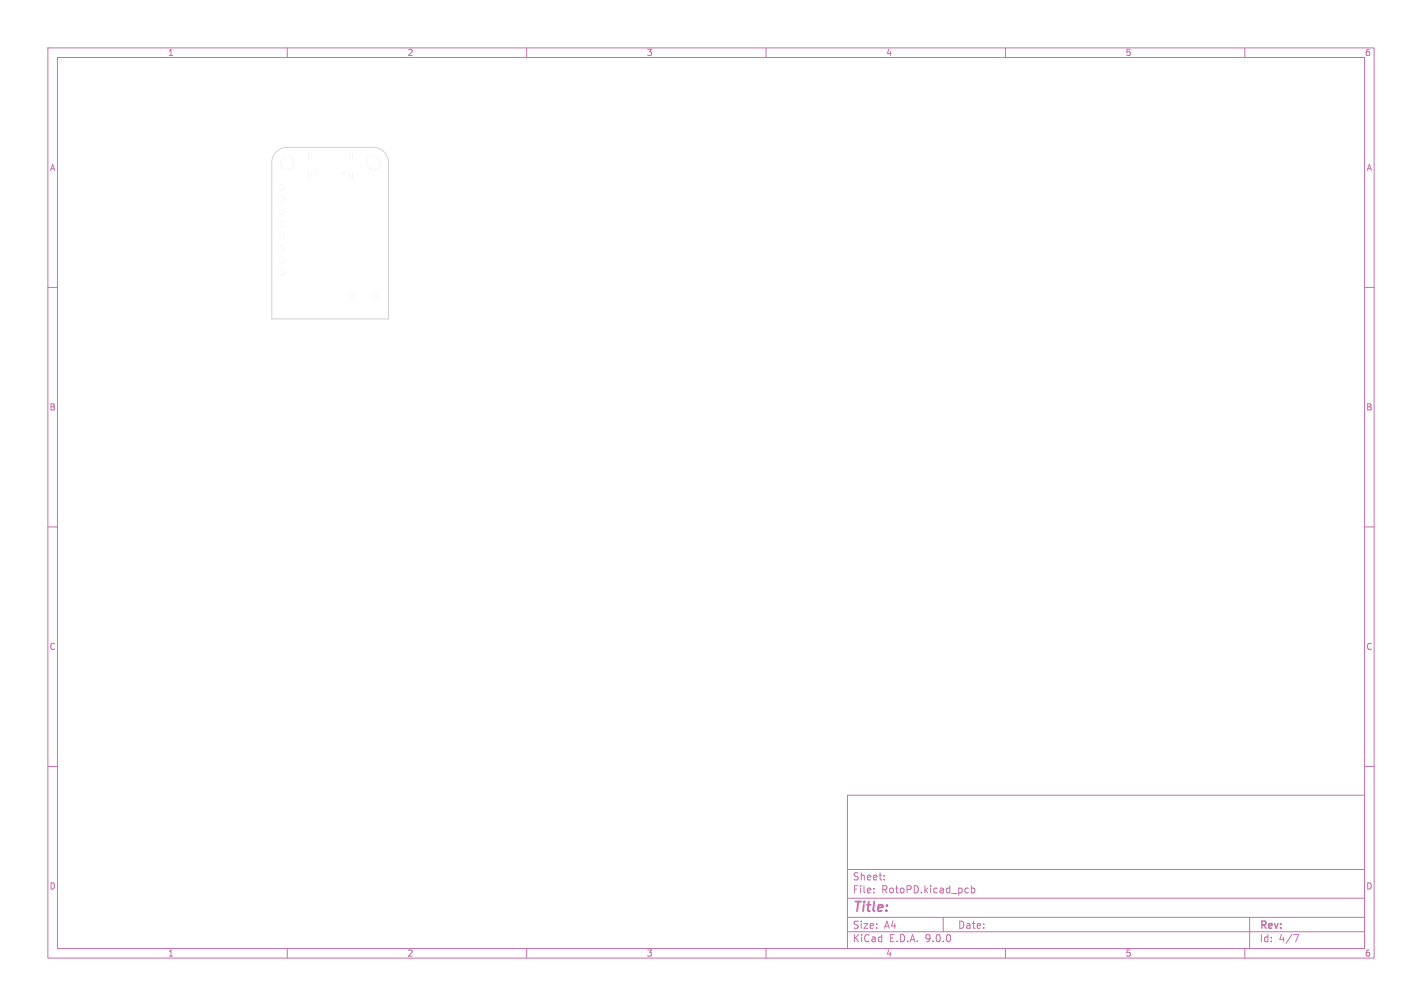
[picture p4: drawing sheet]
<svg xmlns="http://www.w3.org/2000/svg" width="297mm" height="210mm" viewBox="0 0 297 210" stroke-linecap="round" stroke-linejoin="round" font-family="sans-serif">
<defs><g id="words">
<text font-size="2.8" fill="#c872ab" x="178" y="190.9">Title:</text>
<g font-size="2.1" fill="#c872ab">
<text x="178" y="184">Sheet:</text>
<text x="178" y="186.7">File:</text>
<text x="184.1" y="186.7">RotoPD.kicad_pcb</text>
<text x="178" y="196.9">KiCad</text>
<text x="178" y="194.1">Size:</text>
<text x="184.7" y="194.1">A4</text>
<text x="185.7" y="196.9">E.D.A.</text>
<text x="193.3" y="196.9">9.0.0</text>
<text x="200" y="194.1">Date:</text>
<text x="263" y="194.3">Rev:</text>
<text x="263" y="196.9">Id:</text>
<text x="267.1" y="196.9">4/7</text>
</g>
<g font-size="1.8" fill="#c872ab">
<text x="35" y="11.9">1</text>
<text x="85" y="11.9">2</text>
<text x="135" y="11.9">3</text>
<text x="185" y="11.9">4</text>
<text x="235" y="11.9">5</text>
<text x="285" y="11.9">6</text>
<text x="10.3" y="35.9">A</text>
<text x="285.4" y="35.9">A</text>
<text x="10.3" y="85.9">B</text>
<text x="285.3" y="85.9">B</text>
<text x="10.3" y="135.9">C</text>
<text x="285.3" y="135.9">C</text>
<text x="10.3" y="185.9">D</text>
<text x="285.3" y="185.9">D</text>
<text x="35" y="199.9">1</text>
<text x="85" y="199.9">2</text>
<text x="135" y="199.9">3</text>
<text x="185" y="199.9">4</text>
<text x="235" y="199.9">5</text>
<text x="285" y="199.9">6</text>
</g>
</g></defs>
<g fill="none" stroke="#c872ab" stroke-width=".21">
<path d="M10 10h277v190h-277zM12 12h273v186h-273zM60 10v2M110 10v2M160 10v2M210 10v2M260 10v2M10 60h2M285 60h2M10 110h2M285 110h2M10 160h2"/>
<path d="M177 166h108v32h-108zM285 160h2M60 198v2M110 198v2M160 198v2M177 194.5h108M177 191.5h108M177 187.5h108M177 181.5h108M182.5 186.3v.1M182.5 185.5v.1M184.7 183.6v.1"/>
<path d="M184.7 182.8v.1M197 191.5v3M201.8 185.4l.4 .1M202.2 186.3l-.4 .1M202.9 185.5l.4-.1 .3 .3-.1 .6h-.6M202.9 184.9v1.5M210 198v2M260 198v2M261 191.5v6.5M270.2 195.1h1l-.6 1.5"/>
</g>
<path d="M57.7 31.7a3.2 3.2 0 0 1 2.3-.9h18a3.2 3.2 0 0 1 3.2 3.2v32.6h-24.4v-32.6a3.2 3.2 0 0 1 .9-2.3z" fill="none" stroke="#d0d2cd" stroke-width=".21"/>
<g fill="#d0d2cd" stroke="#d0d2cd" stroke-width=".21">
<circle cx="73.4" cy="61.8" r=".65"/>
<circle cx="78.4" cy="61.8" r=".65"/>
<circle cx="60" cy="34" r="1.35"/>
<circle cx="78" cy="34" r="1.35"/>
<circle cx="58.9" cy="39.1" r=".5"/>
<circle cx="58.9" cy="41.7" r=".5"/>
<circle cx="58.9" cy="44.2" r=".5"/>
<circle cx="58.9" cy="46.8" r=".5"/>
<circle cx="58.9" cy="49.3" r=".5"/>
<circle cx="58.9" cy="51.8" r=".5"/>
<circle cx="58.9" cy="54.4" r=".5"/>
<circle cx="58.9" cy="56.9" r=".5"/>
<circle cx="71.9" cy="36.2" r=".25"/>
<circle cx="66.1" cy="36.2" r=".25"/>
</g>
<path d="M64.7 36.2v1M64.7 32.1v.8M73.3 32.1v.8M73.3 36.2v1" fill="none" stroke="#d0d2cd" stroke-width=".6"/>
<g fill="#fff" stroke="#fff" stroke-width=".21">
<circle cx="73.4" cy="61.8" r=".65"/>
<circle cx="78.4" cy="61.8" r=".65"/>
<circle cx="60" cy="34" r="1.35"/>
<circle cx="78" cy="34" r="1.35"/>
<circle cx="58.9" cy="39.1" r=".5"/>
<circle cx="58.9" cy="41.7" r=".5"/>
<circle cx="58.9" cy="44.2" r=".5"/>
<circle cx="58.9" cy="46.8" r=".5"/>
<circle cx="58.9" cy="49.3" r=".5"/>
<circle cx="58.9" cy="51.8" r=".5"/>
<circle cx="58.9" cy="54.4" r=".5"/>
<circle cx="58.9" cy="56.9" r=".5"/>
<circle cx="71.9" cy="36.2" r=".25"/>
<circle cx="66.1" cy="36.2" r=".25"/>
</g>
<path d="M64.7 36.2v1M64.7 32.1v.8M73.3 32.1v.8M73.3 36.2v1" fill="none" stroke="#fff" stroke-width=".6"/>
<use href="#words"/>
</svg>
